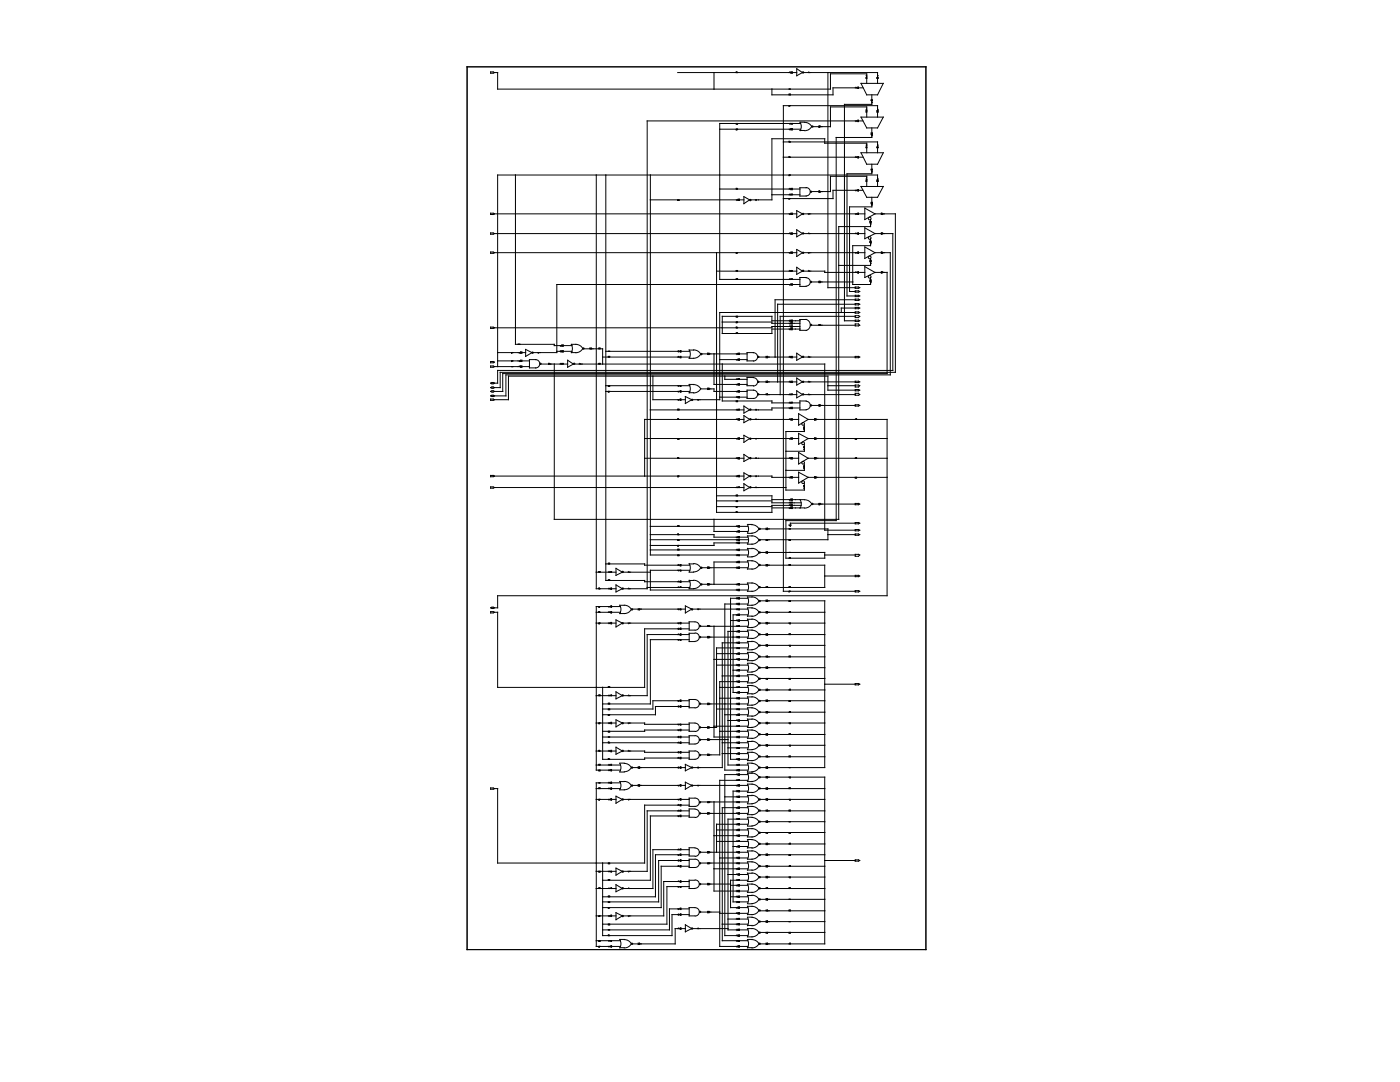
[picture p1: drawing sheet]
<svg xmlns="http://www.w3.org/2000/svg" width="279mm" height="216mm" viewBox="0 0 279 216" stroke-linecap="round" stroke-linejoin="round" font-family="sans-serif">
<g fill="none" stroke="#000" stroke-width=".2">
<path d="M93.2 13.3h91.6v176.2h-91.6zM97.9 14.4l.8 .1-.8 .1zM98.7 14.5h.6v3.3h66.4v-3.1h7.3v1.9M135.3 14.5h23.7M142.5 14.5v3.3M146.9 14.5v-.1l.2 .1M157.5 18.9v-.1h.2v.1M157.6 14.4l.1 .1M157.9 14.4h.2v.2h-.2zM159 13.7l1.1 .8-1.1 .6zM160.4 14.5h14.7v2.1M161.4 14.4l.1 .1"/>
<path d="M165.2 14.5v42.9h5.5M170.8 17.4l.1 .1M171.2 17.4h.1v.3h-.1zM171.8 16.6h4.5l-1.2 2.3h-2.1zM172.2 17.5h-6v1.4h-12.1v-1.1M172.8 15.1l.2 .1M173 15.5h-.2l.2 .1M173.9 19.9h.2v.2h-.2zM174 18.9v1.9h-5.5v43.2h2.2M175 15.5h.3v.1h-.3zM175.3 15.1l-.2 .1M102.9 34.9v33.8h7.7v.3h3.6"/>
<path d="M119 34.9v82.6h3.9M120.9 34.9v80.9h7.8v.3h9M129.8 34.9v75.8h19.4M129.8 39.9h18.7M135.3 39.9v.1h.2v-.1M143.6 25.8h16.2M143.6 37.7h16M146.9 24.6v.2h.3v-.2M146.9 25.8v.1l.2-.1M146.9 37.7v-.1l.2 .1M147.2 39.9l-.1 .1M147.3 39.8h.3v.2h-.3z"/>
<path d="M148.5 39.2l1.1 .7-1.1 .7zM151 39.9l-.1 .1M154.1 38.9h5.5M156.3 28.3h18.8v2.2M156.3 31.4h15.9M157.5 21.1v.1l.1-.1M157.5 28.3v-.1l.1 .1M157.5 31.4v-.2l.1 .2M157.5 34.9v.2l.1-.2M157.5 39.6v.2l.1-.2M157.6 37.6l.1 .1M157.6 38.7l.1 .2"/>
<path d="M157.7 24.6l-.1 .2M157.7 25.8l-.1 .1M157.9 24.6v.2h.2v-.2M157.9 25.7h.2v.2h-.2zM157.9 37.6h.2v.2h-.2zM157.9 38.9v-.2h.2v.2M159.6 26h.9M159.6 24.4h.9M159.7 24.4l.2 .8-.2 .9M159.8 24.6h-16.2v31.2h16M160.6 24.4l.7 .2 .7 .6-.7 .7-.7 .2M160.9 37.4a.83 .83 0 0 1 .8 .9 .83 .83 0 0 1-.8 .8h-1.3v-1.6h1.3"/>
<path d="M163.4 25.1h.2v.3h-.2zM163.4 38.1h.2v.3h-.2zM163.7 25.1l.1 .2M163.8 38.2l-.1 .2M170.8 31.2l.1 .2M170.9 24.1l-.1 .2M170.9 38l-.1 .1M171.2 24h.1v.3h-.1zM171.2 31.2h.1v.3h-.1zM171.2 37.8h.1v.3h-.1zM171.8 23.4h4.5l-1.2 2.1h-2.1zM171.8 30.5h4.5l-1.2 2.3h-2.1z"/>
<path d="M171.8 37.2h4.5l-1.2 2.2h-2.1zM172.2 24.1h-43v93.4h-4.7M172.2 38h-6v1.6h-9.9M172.8 21.8l.2 .2M172.8 29l.2 .1M172.8 35.7l.2 .1M173 23.4v-2.1h-7.3v4h-3.4M173 30.5v-1.9h-8.4v-.9h-10.5v12.2h-4.2M173 37.2v-2h-7.3v3h-3.6M173 22.1h-.2v.3h.2M173 29.3h-.2l.2 .2M173 35.9h-.2v.3h.2"/>
<path d="M173.9 26.5h.2v.3h-.2zM173.9 33.8h.2v.1h-.2zM174 25.5v1.9h-7.1v76.5h-10.1v7.5h7.8v-1.2h-12.8M174 32.8v1.9h-5v24.4h1.7M174 39.4v1.9h-4.5v16.9h1.2M174 20.3l.1 .1M174 26.9l.1 .2M174 34.2l.1 .1M175 22.1h.3v.3h-.3zM175 29.3h.3v.2h-.3zM175 35.9h.3v.3h-.3zM175.1 23.4v-2.3h-18.8v96.9h14.4"/>
<path d="M175.1 37.2v-2.3h-75.8v38.3M175.3 29l-.2 .1M175.3 21.8l-.2 .2M175.3 35.7l-.2 .1M97.9 50.3l.8 .1-.8 .1zM97.9 42.5l.8 .2-.8 .1zM97.9 46.5l.8 .1-.8 .1zM98.7 50.4h60.3M98.7 42.7h60.3M98.7 46.6h60.3M143 54.1h16M143 50.4v51.8h11.1v-.9h6.4"/>
<path d="M146.9 55.8v-.2h.3v.2M146.9 50.4v.1l.2-.1M146.9 54.1v-.1h.3v.1M157.6 55.6l.1 .2M157.6 54l.1 .1M157.6 46.5l.1 .1M157.7 56.8l-.1 .1M157.7 50.4l-.1 .1M157.7 42.7l-.1 .1M157.9 42.5h.2v.3h-.2zM157.9 46.5h.2v.2h-.2zM157.9 50.3h.2v.2h-.2z"/>
<path d="M157.9 54.1v-.1h.2v.1M157.9 55.8v-.2h.2v.2M157.9 56.6h.2v.3h-.2zM159 42l1.1 .7-1.1 .7zM159 45.8l1.1 .8-1.1 .6zM159 49.8l1.1 .6-1.1 .8zM159 53.3l1.1 .8-1.1 .6zM159.6 56.8h-48.5v13.6h-4.7M160.4 50.4h12.2M160.4 42.7h12.2M160.4 54.1h4.2v.3h8M160.4 46.6h12.2"/>
<path d="M160.9 55.4a.83 .83 0 0 1 .8 .9 .83 .83 0 0 1-.8 .8M160.9 55.4h-1.3v1.8h1.3M161.4 54l.1 .1M161.4 46.5l.1 .1M161.5 50.4l-.1 .1M161.5 42.7l-.1 .1M162.1 56.3h8.1M163.4 56.1h.2v.3h-.2zM163.7 56.1l.1 .2-.1 .1M170.7 57.3l.9 .1-.9 .1zM170.7 58l.9 .2-.9 .1zM170.7 58.9l.9 .2-.9 .1z"/>
<path d="M170.7 59.7l.9 .1-.9 .1zM170.7 59.8h-16v11.4M170.8 46.5l.1 .1M170.8 54.2l.1 .2M170.9 42.7l-.1 .1M170.9 50.4l-.1 .1M171.2 50.3h.1v.2h-.1zM171.2 42.5h.1v.3h-.1zM171.2 46.5h.1v.2h-.1zM171.2 54.2h.1v.3h-.1zM172.6 41.5l2 1.2-2 1.1zM172.6 45.5l2 1.1-2 1z"/>
<path d="M172.6 49.3l2 1.1-2 1.2zM172.6 53.2l2 1.2-2 1zM173.6 55.9h.3v.2h-.3zM173.6 44.2h.3v.2h-.3zM173.6 48.1h.3v.3h-.3zM173.6 51.9h.3v.3h-.3zM173.7 47.6v1.4h-3.5v7.8h3.5v-1.4M173.7 43.8v1.4h-6.3v58.4h-56.8v-31M173.7 51.6v1.4h-6.3M173.7 44.6l.2 .1M173.7 48.5l.2 .1M173.7 52.3l.2 .3"/>
<path d="M173.7 56.3l.2 .1M173.9 40.4h.2v.2h-.2zM174 40.8l.1 .1M174.6 54.4h2.4v20.1h-76.7v3.6h-1.6M174.6 50.4h3.1v24.4h-76.7v4.2h-2.3M174.6 42.7h4.1v31.6h-78.9v3h-1.1M174.6 46.6h3.6v27.3h-78.9v2.6h-.6M175.9 50.3h.1v.2h-.1zM175.9 42.5h.1v.3h-.1zM175.9 46.5h.1v.2h-.1zM175.9 54.2h.1v.3h-.1zM176.1 46.5l.2 .1"/>
<path d="M176.1 54.2l.2 .2M176.3 42.7l-.2 .1M176.3 50.4l-.2 .1M97.9 77.3l.3-.1 .5 .1-.3 .2zM97.9 78.1l.3-.1 .5 .1-.3 .1zM97.9 79l.3-.1 .5 .1-.3 .1zM97.9 73l.8 .2-.8 .1zM97.9 72.1l.8 .2-.8 .1zM97.9 76.5l.3-.2 .5 .2-.3 .1zM97.9 79.6l.8 .2-.8 .1zM97.9 65.3l.8 .1-.8 .1zM98.7 73.2h7"/>
<path d="M99.3 72h6.4M99.3 70.4h5.6M102.1 70.4v.1l.1-.1M102.1 72v.1l.1-.1M103.6 73l.2 .2M103.8 72l-.2 .1M103.8 70.4l-.2 .1M103.9 70.2h.2v.3h-.2zM103.9 71.9h.2v.2h-.2zM103.9 73h.2v.3h-.2zM104.9 69.7l1.3 .7-1.3 .7zM106.9 71.8a.83 .83 0 0 1 .8 .8 .83 .83 0 0 1-.8 .8"/>
<path d="M106.9 71.8h-1.2v1.6h1.2M107.6 70.4l-.2 .1M108 72.6h5.3M109.6 72.5l-.1 .1M109.6 72.5v.1M109.6 72.5l.3 .1M111.1 70.1h3.1M111.9 72.5l.1 .1M111.9 70l.1 .1-.1 .1M112 69l-.1 .1M112.1 72.6v-.1h.3v.1M112.1 68.8h.3v.3h-.3z"/>
<path d="M112.1 70h.3v.2h-.3zM113.3 71.9l1.1 .7-1.1 .7zM114 68.7l.2 .8-.2 .9M114 70.4h.9M114 68.7h.9M114.8 72.6h49.8v33.2h6.1M114.9 68.7l.7 .2 .7 .6-.7 .7-.7 .2M115.7 72.5l.3 .1M116.6 69.6h3.7v3M118 69.5h-.3v.1M118 69.5v.1M118 69.5l.1 .1"/>
<path d="M119.5 72.6v-.1h.3v.1M119.5 69.6v-.1h.3v.1M120.3 71.2h17.4M120.9 78.1h16.8M120.9 77h16.8M120.9 70.1h16.8M121.4 77v.1h.3v-.1M121.4 78.1v.1l.1-.1M121.4 71.2v-.1h.3v.1M130.3 75.1v4.7h6.5M135.4 70l.1 .1-.1 .1M135.4 71.1l.1 .1"/>
<path d="M135.5 77l-.1 .1M135.5 78.1l-.1 .1M135.5 79.8l-.1 .1M135.8 70h.1v.2h-.1zM135.8 71.1h.1v.3h-.1zM135.8 77v.1l.1-.1M135.8 78h.1v.2h-.1zM135.8 79.6h.1v.3h-.1zM136.8 79.1l1.2 .7-1.2 .7zM137.5 76.7h.9M137.5 69.9h.9M137.5 76.7l.3 .9-.3 .8h1.3l.6-.3 .4-.5"/>
<path d="M137.5 69.8l.3 .9-.3 .8h.9l.7-.2 .7-.6-.7-.7-.7-.2M138.4 76.7l.7 .2 .7 .7M139.4 79.8l-.1 .1M139.8 77.6h2.7v.5h6.6M140.1 70.6h9M141.2 70.5h.3v.2h-.3zM141.2 77.5h.3v.2h-.3zM141.5 77.5l.1 .1M141.6 70.6l-.1 .1M142.5 70.6v6.1h6.6M143.6 79.2h5.5M143.6 71.8h5.5"/>
<path d="M144.1 72.6v7.4h10v.4h5.5M144.1 64.3h10v.2h5.5M144.7 75.1v.6h4.4M146.9 65.4v-.1l.2 .1M146.9 64.3v.1l.2-.1M146.9 63.1v.1h.3v-.1M146.9 66.5v-.1h.3v.1M147.1 79.1l.1 .1M147.1 75.6l.1 .1M147.2 78.1l-.1 .1M147.2 70.6l-.1 .1M147.2 71.8l-.1 .1"/>
<path d="M147.2 76.7l-.1 .1M147.3 70.5h.3v.2h-.3zM147.3 71.6h.3v.3h-.3zM147.3 75.7v-.1h.3v.1M147.3 76.6h.3v.2h-.3zM147.3 78h.3v.2h-.3zM147.3 79.1h.3v.3h-.3zM150.4 70.4a.83 .83 0 0 1 .8 .8 .83 .83 0 0 1-.8 .8M150.4 75.4a.83 .83 0 0 1 .8 .8 .83 .83 0 0 1-.8 .8M150.4 79.5h-1.3v-1.6h1.3a.83 .83 0 0 1 .8 .8 .83 .83 0 0 1-.8 .8M150.4 75.3h-1.3v1.7h1.3M150.4 70.4h-1.3v1.6h1.3"/>
<path d="M151.5 78.7h7.5M151.5 71.2h7.5M151.5 76.2h7.5M152.9 71.1h.3v.3h-.3zM152.9 76.1h.3v.2h-.3zM153.2 78.6h-.3v.1M153.2 78.6v.1M153.2 78.6l.1 .1M153.2 71.1l.1 .1M153.2 76.1l.1 .1M157.6 78.6l.1 .1M157.6 71.1l.1 .1"/>
<path d="M157.6 76.1l.1 .1M157.6 63.9l.1 .1-.1 .1M157.6 65l.1 .2M157.7 64.5l-.1 .1M157.7 65.7l-.1 .1M157.9 63.9h.2v.2h-.2zM157.9 64.4h.2v.2h-.2zM157.9 65h.2v.3h-.2zM157.9 65.5h.2v.3h-.2zM157.9 71.1h.2v.3h-.2zM157.9 76.1h.2v.2h-.2zM157.9 78.7v-.1h.2v.1"/>
<path d="M159 78l1.1 .7-1.1 .7zM159 70.5l1.1 .7-1.1 .7zM159 75.4l1.1 .8-1.1 .6zM159.6 65.2h-5.5v.2h-55.4M159.6 64h-5.5v-.9h-10v3.4h10v-.8h5.5M160.4 78.7h10.3M160.4 71.2h10.3M160.4 76.2h10.3M160.9 63.7a1.15 1.15 0 0 1 .8 1.1 1.15 1.15 0 0 1-.8 1.1M160.9 63.8h-1.3v2.1h1.3M161.4 78.6l.1 .1M161.4 71.1l.1 .1"/>
<path d="M161.4 76.1l.1 .1M162.1 64.9h8.6M163.4 64.9v-.1l.2 .1M163.7 64.8l.1 .1M165.2 77h5.5M170.7 77.7l.9 .2-.9 .1zM170.7 77.9h-5.5v-2.8h-63.7v4.7h-2.8M170.7 71.1l.9 .1-.9 .2zM170.7 76.1l.9 .1-.9 .1zM170.7 76.8l.9 .2-.3 .2h-.6zM170.7 62.4h-27.1v17.4h-5.3M170.7 64.6h.6l.3 .3-.9 .1z"/>
<path d="M170.7 63.9l.9 .1-.9 .1zM170.7 63.1h-15v15.6M170.7 60.6l.9 .1-.9 .1zM170.7 61.3l.9 .2-.9 .1zM170.7 62.2l.9 .2-.9 .1zM170.7 63l.9 .1-.3 .3h-.6zM170.7 78.5h.6l.3 .2-.9 .2zM170.7 60.7h-15.5v15.5M170.7 61.5h-2.8v.9M97.9 94.9l.8 .1-.8 .1zM97.9 97.2l.8 .1-.8 .1zM98.7 95h49.8"/>
<path d="M98.7 97.3h49.8M128.7 91.4h19.8M128.7 87.5h19.8M129.8 81.8h18.7M135.3 81.8v-.1h.2v.1M135.3 91.4v-.1l.1 .1M135.3 87.5v.1h.2v-.1M135.3 83.7v-.1l.1 .1M135.3 95v.1l.1-.1M143 98.9h11.1v.8h6.4M143 99.9h11.1v.4h5.8M146.9 80v.1h.3v-.1"/>
<path d="M146.9 98.9v-.1h.3v.1M146.9 99.9v.2h.3v-.2M147.1 81.7l.1 .1M147.1 91.3l.1 .1M147.1 83.6l.1 .1M147.1 97.2l.1 .1M147.2 87.5l-.1 .1M147.2 95l-.1 .1M147.3 81.8v-.1h.3v.1M147.3 83.6h.3v.2h-.3zM147.3 87.4h.3v.2h-.3zM147.3 91.3h.3v.3h-.3z"/>
<path d="M147.3 94.9h.3v.2h-.3zM147.3 97.3v-.1h.3v.1M148.5 81l1.1 .8-1.1 .6zM148.5 82.9l1.1 .8-1.1 .6zM148.5 86.9l1.1 .6-1.1 .8zM148.5 90.7l1.1 .7-1.1 .7zM148.5 94.4l1.1 .6-1.1 .8zM148.5 96.5l1.1 .8-1.1 .6zM148.5 83.7h-19.8v11.3M149.9 91.4h9.5M149.9 87.5h9.5M149.9 83.7h9.5"/>
<path d="M149.9 95h4.2v.3h5.3M149.9 97.3h6.9M150.9 81.7l.1 .1M150.9 91.3l.1 .1M150.9 83.6l.1 .1M150.9 97.2l.1 .1M151 87.5l-.1 .1M151 95l-.1 .1M157.6 80.3l.1 .1M157.6 83.6l.1 .1M157.6 91.3l.1 .1M157.7 81.4l-.1 .1"/>
<path d="M157.7 99.7l-.1 .1M157.7 87.5l-.1 .1M157.7 95.3l-.1 .1M157.9 80.4v-.1h.2v.1M157.9 81.3h.2v.2h-.2zM157.9 83.6h.2v.2h-.2zM157.9 87.4h.2v.2h-.2zM157.9 91.3h.2v.3h-.2zM157.9 95.1h.2v.3h-.2zM157.9 99.6h.2v.2h-.2zM159.4 82.6l1.9 1.1-1.9 1.1zM159.4 86.5l1.9 1-1.9 1.1z"/>
<path d="M159.4 90.3l1.9 1.1-1.9 1.2zM159.4 94.2l1.9 1.1-1.9 1.1zM159.6 81.4h-5.5v.4h-4.2M159.7 99.7l.2 .9-.2 .8M160.5 84.8v1.3h-3.7v11.7h3.7v-1.4M160.5 88.6v1.4h-3.7M160.5 92.6v1.3h-3.7M160.5 85.2h-.1v.3h.1M160.5 89.2h-.1l.1 .1M160.5 93h-.1v.2h.1M160.5 96.9h-.1l.1 .1M160.5 85.6l-.1 .1"/>
<path d="M160.5 89.5l-.1 .2M160.5 93.3l-.1 .2M160.5 97.3l-.1 .1M160.6 99.7l.7 .2 .7 .7-.7 .6-.7 .2M160.9 80.1a.83 .83 0 0 1 .8 .8 .83 .83 0 0 1-.8 .8M160.9 80h-1.3v1.8h1.3M161.3 83.7h15.7v35.2h-77.7v2.4h-.6M161.3 91.4h15.7M161.3 87.5h15.7M161.3 95.3h15.7M162.1 80.9h8.6M162.6 91.3h.2v.3h-.2z"/>
<path d="M162.6 87.4h.2v.2h-.2zM162.6 83.6h.2v.2h-.2zM162.6 95.1h.2v.3h-.2zM162.8 83.6l.1 .1M162.8 91.3l.1 .1M162.9 87.5l-.1 .1M162.9 95.3l-.1 .1M163.4 80.8h.2v.2h-.2zM163.7 80.8l.1 .1-.1 .1M170.7 80.8l.9 .1-.9 .1zM170.7 87.5v.1h.2v-.1M170.7 95.3v.1h.2v-.1"/>
<path d="M170.8 91.4v-.1l.1 .1M170.8 83.7v-.1l.1 .1M119 114.2h3.9M119.5 117.5v-.2l.1 .2M119.5 114.2v-.2h.3v.2M120.9 112.5h7.8v.3h9M121.4 112.5v-.1h.3v.1M121.4 115.8v-.1h.3v.1M121.5 114l.2 .2M121.5 117.3l.2 .2M121.9 117.3h.1v.3h-.1zM121.9 114.2v-.2l.1 .2"/>
<path d="M122.9 113.4l1.3 .8-1.3 .6zM122.9 116.7l1.3 .8-1.3 .6zM124.5 114.2h5.3M125.5 114l.1 .2M125.5 117.3l.1 .2M129.2 117.2h8.5M129.8 109.7h19.4M129.8 107.7h19.6M129.8 106.7h12.7v.5h6.7M129.8 105h19.4M135.3 109.7v-.1h.2v.1M135.3 110.7v.2h.2v-.2"/>
<path d="M135.3 107.7v.1h.2v-.1M135.3 105v-.1h.2v.1M135.3 106.7v-.1l.1 .1M135.3 108.8v.2l.1-.2M135.4 112.6l.1 .2M135.4 116l.1 .1M135.4 117.1l.1 .1M135.5 113.8l-.1 .1M135.8 117.2v-.1l.1 .1M135.8 112.6h.1v.3h-.1zM135.8 113.8v.1l.1-.1M135.8 116h.1v.2h-.1z"/>
<path d="M137.5 114.2h.9M137.5 112.5h.9M137.5 117.5h.9M137.5 112.5l.3 .8-.3 .8M137.7 113.8h-7.9v3.9h19.4M138.4 112.5l.7 .1 .7 .7-.7 .7-.7 .1M138.4 117.4l.7-.1 .7-.7-.4-.5-.6-.3h-1.3l.3 .8-.3 .8M140.1 116.6h9.1M140.1 113.3h9.1M141.2 116.5h.3v.2h-.3zM141.5 113.2h-.3v.2h.3M141.5 113.2v.2"/>
<path d="M141.5 113.2l.1 .1-.1 .1M141.6 116.6l-.1 .1M142.5 103.6v2.4h6.7M146.9 101.1v.1l.2-.1M146.9 102.2v-.1l.2 .1M147.1 117.6l.1 .1M147.1 113.2l.1 .1-.1 .1M147.1 119.3l.1 .1-.1 .1M147.1 109.6l.1 .1M147.1 108.2l.1 .1M147.1 104.9l.1 .1M147.2 116.6l-.1 .1"/>
<path d="M147.2 112.1l-.1 .2M147.2 110.7l-.1 .2M147.2 107.2l-.1 .1M147.2 107.7l-.1 .1M147.2 106l-.1 .2M147.3 104.9h.3v.3h-.3zM147.3 105.9h.3v.3h-.3zM147.3 107.1h.3v.2h-.3zM147.3 107.7v.1h.3v-.1M147.3 108.2h.3v.3h-.3zM147.3 109.6h.3v.3h-.3zM147.3 110.7v.2h.3v-.2"/>
<path d="M147.3 112h.3v.3h-.3zM147.3 113.2h.3v.2h-.3zM147.3 116.5h.3v.2h-.3zM147.3 117.6h.3v.3h-.3zM147.3 119.3h.3v.2h-.3zM149.2 116.3l.2 .9-.2 .8M149.2 111.9l.2 .8-.2 .9M149.2 119.1l.2 .8-.2 .9M149.2 109.4l.2 .8-.2 .9M149.2 106.9l.2 .9-.2 .8M149.2 104.7l.2 .8-.2 .9M149.2 118h.9"/>
<path d="M149.2 116.3h.9M149.2 113.5h.9M149.2 111.9h.9M149.2 112.1h-6.7v4.5M149.2 119.4h-3.4v32.1h3.4M149.2 119.1h.9M149.2 111.1h.9M149.2 109.5h.9M149.2 108.3h-6.7v.5h-12.7M149.2 106.9h.9M149.2 108.6h.9M149.2 106.4h.9"/>
<path d="M149.2 104.6h.9M150.1 116.3l.7 .2 .7 .7-.7 .6-.7 .2M150.1 111.9l.7 .2 .7 .6-.7 .7-.7 .2M150.1 119.1l.7 .2 .7 .6-.7 .7-.7 .2M150.1 109.4l.7 .2 .7 .6-.7 .7-.7 .2M150.1 106.9l.7 .2 .7 .7-.7 .6-.7 .2M150.1 104.7l.7 .2 .7 .6-.7 .7-.7 .2M151.8 112.8h12.8v4.4h-12.8M151.8 119.9h12.8v33.3h-12.8M151.8 105.5h13.4v2.2h-13.4M152.9 107.7v.1h.3M152.9 110.1h.3v.3h-.3z"/>
<path d="M152.9 112.6h.3v.3h-.3zM152.9 119.8h.3v.2h-.3zM153.2 105.4h-.3v.3h.3M153.2 117.1h-.3v.1M153.2 105.4v.3M153.2 107.7v.1M153.2 117.1v.1M153.2 117.1l.1 .1M153.2 112.6l.1 .2M153.2 105.4l.1 .1-.1 .2M153.3 107.7l-.1 .1M153.3 119.9l-.1 .1"/>
<path d="M153.3 110.2l-.1 .2M157.5 117.2v-.1h.2v.1M157.5 112.8v-.2h.2v.2M157.5 119.9v.1h.2v-.1M157.5 107.7v.1h.2v-.1M157.5 111.4l.1-.1 .1 .1M157.5 104.8h.4l-.2 .2zM157.5 118v.1l.1-.1M157.6 100.7l.1 .1M157.6 100.2l.1 .1M157.7 101.3l-.1 .2M157.9 100.3v-.1h.2v.1"/>
<path d="M157.9 100.7h.2v.3h-.2zM157.9 101.2h.2v.3h-.2zM159.9 100.8h-5.8v.3h-11.1M162.3 100.6h8.4M163.4 100.5h.2v.2h-.2zM163.7 100.5l.1 .1M164.6 110.7h6.1M164.6 114.9h6.1M165.2 106.7h5.5M170.7 117.9l.9 .1-.9 .1zM170.7 100.5l.9 .1-.9 .1zM170.7 104.4h-13v.4"/>
<path d="M170.7 105.7l.9 .1-.9 .1zM170.7 104.3l.9 .1-.9 .1zM170.7 106.6l.9 .1-.9 .1zM170.7 110.6l.9 .1-.3 .3h-.6zM170.7 114.8l.9 .1-.9 .2zM97.9 122l.8 .2-.8 .1zM97.9 121.3l.3-.1 .5 .1-.3 .1zM98.7 122.2h.6v15h29.4v-11.7h8.8M119 124.3h3.9M119 122.2h4.8M119 138.8h3.9M119.5 124.3v.2l.1-.2"/>
<path d="M119.5 122.2v-.2l.1 .2M119.5 121v.2l.1-.2M119.5 138.8v-.1h.3v.1M120.3 137.2v14.3h8.4v-.2h8.8M121.4 137.2v-.2h.3v.2M121.5 122l.2 .2M121.5 138.7l.2 .1M121.7 121l-.2 .2M121.7 124.3l-.2 .2M121.9 124.2h.1v.3h-.1zM121.9 122h.1v.3h-.1zM121.9 120.9h.1v.3h-.1z"/>
<path d="M121.9 138.8v-.1l.1 .1M122.9 123.7l1.3 .6-1.3 .8zM122.9 138l1.3 .8-1.3 .6zM123.7 120.8h.9M123.7 120.8l.2 .8-.2 .8h1.3l.6-.3 .4-.5-.7-.7-.7-.1M123.8 121h-4.8v32.7h4.8M124.5 124.3h13M125.5 138.7l.1 .1M125.6 124.3l-.1 .2M126.2 121.5h10.6M127.4 121.5v.2h.2M127.6 121.5v.2"/>
<path d="M127.8 121.5l-.2 .2M135.4 126.5l.1 .1M135.4 125.3l.1 .2-.1 .1M135.5 127.6l-.1 .2M135.5 124.3l-.1 .2M135.5 139.8l-.1 .2M135.5 121.5l-.1 .2M135.8 121.5v.2l.1-.2M135.8 124.2h.1v.3h-.1zM135.8 125.3h.1v.3h-.1zM135.8 126.5h.1v.2h-.1zM135.8 127.6v.2l.1-.2"/>
<path d="M135.8 139.7h.1v.3h-.1zM136.8 120.9l1.2 .6-1.2 .8zM137.5 126.6h-8.3v12.2h-4.7M137.5 127.6h-7.7v12.9h-9.5M137.5 139.8h-7.2v1.7h-10M138.3 121.5h10.9M138.7 126.4h-1.2v1.6h1.2M138.7 124.1h-1.2v1.6h1.2M138.7 139.6h-1.2v1.6h1.2M138.7 126.3a.83 .83 0 0 1 .9 .8 .83 .83 0 0 1-.9 .9M138.7 124.1a.83 .83 0 0 1 .9 .8 .83 .83 0 0 1-.9 .8M138.7 139.6a.83 .83 0 0 1 .9 .8 .83 .83 0 0 1-.9 .9"/>
<path d="M139.4 121.5l-.1 .2M139.8 127.1h9.4M139.8 125h9.4M141.5 124.8h-.3v.2M141.5 127h-.3v.3h.3M141.5 124.8v.2M141.5 127v.3M141.5 127l.1 .1-.1 .2M141.5 124.8l.1 .2M142.5 125v22.1h6.7M142.5 131.6h6.7M143 132.7h6.2"/>
<path d="M143 130.4h6.2M143.6 139.3h5.6M143.6 137.2h5.6M144.1 134.9h5.1M145.8 123.8h3.4M146.3 133.7h2.9M147.1 132.6l.1 .1M147.1 137l.1 .2M147.1 123.7l.1 .1M147.1 124.8l.1 .2M147.1 120.4l.1 .1M147.1 139.2l.1 .1-.1 .1"/>
<path d="M147.1 131.4l.1 .2M147.1 135.9l.1 .1M147.1 127l.1 .1-.1 .2M147.1 128.1l.1 .2M147.2 121.5l-.1 .2M147.2 129.3l-.1 .1M147.2 122.7l-.1 .1M147.2 130.4l-.1 .2M147.2 126l-.1 .1M147.2 133.7l-.1 .2M147.2 138.2l-.1 .1M147.2 134.9l-.1 .1"/>
<path d="M147.3 120.4h.3v.3h-.3zM147.3 121.5v.2h.3v-.2M147.3 122.6h.3v.2h-.3zM147.3 123.7h.3v.3h-.3zM147.3 125v-.2h.3v.2M147.3 125.9h.3v.2h-.3zM147.3 127h.3v.3h-.3zM147.3 128.1h.3v.3h-.3zM147.3 129.3v.1h.3v-.1M147.3 130.3h.3v.3h-.3zM147.3 131.4h.3v.3h-.3zM147.3 132.6h.3v.2h-.3z"/>
<path d="M147.3 133.6h.3v.3h-.3zM147.3 134.7h.3v.3h-.3zM147.3 135.9h.3v.2h-.3zM147.3 137.2v-.2h.3v.2M147.3 138h.3v.3h-.3zM147.3 139.2h.3v.2h-.3zM149.2 121.3l.2 .8-.2 .9M149.2 123.5l.2 .9-.2 .8M149.2 139l.2 .9-.2 .8M149.2 136.8l.2 .9-.2 .8M149.2 134.6l.2 .8-.2 .9M149.2 132.4l.2 .8-.2 .9"/>
<path d="M149.2 130.2l.2 .8-.2 .8M149.2 128l.2 .8-.2 .8M149.2 125.7l.2 .9-.2 .8M149.2 128h.9M149.2 125.7h.9M149.2 122.9h.9M149.2 121.3h.9M149.2 122.7h-2.9v15.5h2.9M149.2 125.2h.9M149.2 123.6h.9M149.2 120.8h.9M149.2 120.5h-4.5v33.2h4.5"/>
<path d="M149.2 126h-3.9v26.7h3.9M149.2 128.3h-5.1v24.9h-5.8M149.2 136h-5.6v14.6h-3.8M149.2 129.3h-6.2v15.9h-3.2M149.2 139.1h.9M149.2 138.4h.9M149.2 136.8h.9M149.2 136.3h.9M149.2 134.6h.9M149.2 134.1h.9M149.2 132.3h.9M149.2 131.8h.9"/>
<path d="M149.2 130.2h.9M149.2 129.7h.9M149.2 127.4h.9M150.1 121.3l.7 .2 .7 .6-.7 .7-.7 .2M150.1 123.5l.7 .2 .7 .7-.7 .6-.7 .2M150.1 139l.7 .2 .7 .7-.7 .6-.7 .2M150.1 136.8l.7 .2 .7 .7-.7 .6-.7 .2M150.1 134.6l.7 .2 .7 .6-.7 .7-.7 .2M150.1 132.4l.7 .1 .7 .7-.7 .7-.7 .2M150.1 130.2l.7 .1 .7 .7-.7 .7-.7 .1M150.1 128l.7 .1 .7 .7-.7 .7-.7 .1M150.1 125.7l.7 .2 .7 .7-.7 .7-.7 .1"/>
<path d="M151.8 126.6h12.8M151.8 124.3h12.8M151.8 139.8h12.8M151.8 122.2h12.8M151.8 137.7h12.8M151.8 135.4h12.8M151.8 133.2h12.8M151.8 131.1h12.8M151.8 128.8h12.8M152.9 122h.3v.3h-.3zM152.9 124.2h.3v.3h-.3zM152.9 126.5h.3v.2h-.3z"/>
<path d="M152.9 128.7h.3v.2h-.3zM152.9 135.4v.1h.3M152.9 137.5h.3v.3h-.3zM152.9 139.7h.3v.3h-.3zM153.2 130.9h-.3v.2M153.2 133.1h-.3v.3h.3M153.2 130.9v.2M153.2 133.1v.3M153.2 135.4v.1M153.2 122l.1 .2M153.2 133.1l.1 .1-.1 .2M153.2 137.5l.1 .2"/>
<path d="M153.2 130.9l.1 .2M153.2 126.5l.1 .1M153.3 124.3l-.1 .2M153.3 135.4l-.1 .1M153.3 139.8l-.1 .2M153.3 128.8l-.1 .1M157.5 126.6v-.1h.2v.1M157.5 124.3l.1 .2 .1-.2M157.5 139.8v.2h.2v-.2M157.5 122.2l.1-.2 .1 .2M157.5 137.7l.1-.2 .1 .2M157.5 135.4v.1h.2v-.1"/>
<path d="M157.5 131.1v-.2h.2v.2M157.5 128.8l.1 .1 .1-.1M164.6 136.5h6.1M170.7 136.4l.9 .1-.9 .2zM97.9 157.2l.8 .2-.8 .1zM98.7 157.4h.6v14.8h29.4v-11.5h8.8M119 157.4h4.8M119 159.5h3.9M119 149.9h3.9M119 152.7h4.8M119 144.3h3.9M119.5 157.4v-.2h.3v.2"/>
<path d="M119.5 159.5v.1l.1-.1M119.5 149.9v-.2l.1 .2M119.5 152.7v-.2h.3v.2M119.5 153.7v.1h.3v-.1M119.5 144.3v.1l.1-.1M120.3 148.2h17.2M120.3 147.1h17.2M121.4 140.5v-.2h.3v.2M121.4 151.5v-.1l.1 .1M121.4 148.2v-.1l.1 .1M121.4 145.9v.2h.3v-.2M121.4 141.5v.1h.3v-.1"/>
<path d="M121.4 142.6v.1l.1-.1M121.5 149.7l.2 .2M121.5 156.1l.2 .1M121.5 157.2l.2 .2M121.5 152.5l.2 .2M121.7 153.7l-.2 .1M121.7 159.5l-.2 .1M121.7 144.3l-.2 .1M121.9 157.2h.1v.3h-.1zM121.9 159.4h.1v.2h-.1zM121.9 144.1h.1v.3h-.1zM121.9 149.7h.1v.3h-.1z"/>
<path d="M121.9 152.7v-.2l.1 .2M121.9 153.5h.1v.3h-.1zM121.9 156.1h.1v.2h-.1zM122.9 143.6l1.3 .7-1.3 .7zM122.9 149.1l1.3 .8-1.3 .6zM122.9 158.9l1.3 .6-1.3 .8zM123.7 156h.9M123.7 154.1h.9M123.7 152.3h.9M123.7 155.9l.2 .9-.2 .8h.9l.7-.2 .7-.6-.7-.7-.7-.2M123.7 152.3l.2 .9-.2 .8M123.8 156.2h-4.8v32.6h4.8"/>
<path d="M124.5 159.5h13M124.5 149.9h4.2v.2h8.8M124.5 144.3h4.2v.2h8.8M124.6 152.3l.7 .2 .7 .7-.7 .6-.7 .2M125.5 149.7l.1 .2M125.6 144.3l-.1 .1M125.6 159.5l-.1 .1M126.2 156.7h10.6M126.2 153.2h10.6M127.4 156.6h.2v.2h-.2zM127.6 153h-.2v.3h.2M127.6 153v.3"/>
<path d="M127.6 153l.2 .2-.2 .1M127.8 156.7l-.2 .1M135.4 140.8l.1 .2-.1 .1M135.4 153l.1 .2-.1 .1M135.4 150l.1 .1-.1 .1M135.4 151.1l.1 .2M135.4 146.9l.1 .2-.1 .1M135.4 148.1l.1 .1M135.5 156.7l-.1 .1M135.5 144.5l-.1 .2M135.5 145.7l-.1 .1M135.5 159.5l-.1 .1"/>
<path d="M135.8 140.8h.1v.3h-.1zM135.8 144.5v.2l.1-.2M135.8 145.5h.1v.3h-.1zM135.8 146.9h.1v.3h-.1zM135.8 148.1h.1v.2h-.1zM135.8 150h.1v.2h-.1zM135.8 151.1h.1v.3h-.1zM135.8 153h.1v.3h-.1zM135.8 156.6h.1v.2h-.1zM135.8 159.4h.1v.2h-.1zM136.8 156.1l1.2 .6-1.2 .8zM136.8 152.5l1.2 .7-1.2 .6z"/>
<path d="M137.5 141h-6.7v1.6h-10.5M137.5 145.7h-8.8v.2h-8.4M138.3 156.7h10.9M138.7 144.3h-1.2v1.6h1.2M138.7 146.8h-1.2v1.7h1.2M138.7 149.9h-1.2v1.6h1.2M138.7 159.3h-1.2v1.6h1.2M138.7 149.8a.83 .83 0 0 1 .9 .9 .83 .83 0 0 1-.9 .8M138.7 146.8a.83 .83 0 0 1 .9 .8 .83 .83 0 0 1-.9 .9M138.7 144.3a.83 .83 0 0 1 .9 .8 .83 .83 0 0 1-.9 .9M138.7 159.2a.83 .83 0 0 1 .9 .9 .83 .83 0 0 1-.9 .8M139.3 153l.1 .2-.1 .1"/>
<path d="M139.4 156.7l-.1 .1M139.8 140.5h9.4M139.8 147.6h5.5M141.2 140.3h.3v.3h-.3zM141.2 145h.3v.3h-.3zM141.2 147.4h.3v.3h-.3zM141.2 150.5h.3v.2h-.3zM141.5 140.3l.1 .2M141.5 145l.1 .2M141.6 150.6l-.1 .1M141.6 147.6l-.1 .1M142.5 144.9h6.7"/>
<path d="M143 141.5h6.2M143.6 145.9h5.6M144.1 150.4h5.1M144.1 148.2h5.1M144.7 159h4.5M144.7 142.6h4.5M145.3 149.2h3.9M145.3 143.8h3.9M147.1 152.5l.1 .2M147.1 157.7l.1 .2-.1 .1M147.1 158.9l.1 .1M147.1 151.4l.1 .1"/>
<path d="M147.1 154.4l.1 .2M147.1 155.6l.1 .1M147.1 146.9l.1 .2-.1 .1M147.1 148.1l.1 .1M147.1 140.3l.1 .2M147.1 143.6l.1 .2M147.1 144.8l.1 .1M147.2 156.7l-.1 .1M147.2 150.4l-.1 .1M147.2 153.7l-.1 .1M147.2 141.5l-.1 .1M147.2 149.2l-.1 .2"/>
<path d="M147.2 145.9l-.1 .2M147.2 142.6l-.1 .1M147.3 140.3h.3v.3h-.3zM147.3 141.5v.1h.3v-.1M147.3 142.5h.3v.2h-.3zM147.3 143.6h.3v.3h-.3zM147.3 144.9v-.1h.3v.1M147.3 145.8h.3v.3h-.3zM147.3 146.9h.3v.3h-.3zM147.3 148.1h.3v.2h-.3zM147.3 149.2v.2h.3v-.2M147.3 150.2h.3v.3h-.3z"/>
<path d="M147.3 151.4h.3v.2h-.3zM147.3 152.7v-.2h.3v.2M147.3 153.5h.3v.3h-.3zM147.3 154.4h.3v.3h-.3zM147.3 155.7v-.1h.3v.1M147.3 156.6h.3v.2h-.3zM147.3 157.7h.3v.3h-.3zM147.3 158.9h.3v.2h-.3zM149.2 156.5l.2 .8-.2 .8M149.2 158.7l.2 .8-.2 .9M149.2 150.1l.2 .8-.2 .9M149.2 154.3l.2 .8-.2 .8"/>
<path d="M149.2 152.3l.2 .9-.2 .8M149.2 147.9l.2 .8-.2 .9M149.2 145.7l.2 .8-.2 .8M149.2 143.5l.2 .8-.2 .8M149.2 141.3l.2 .8-.2 .8M149.2 141.2h.9M149.2 154.6h-4.5v32.1h4.5M149.2 158.1h.9M149.2 156.5h.9M149.2 157.9h-2.9v22.1h2.9M149.2 158.8h.9M149.2 151.8h.9"/>
<path d="M149.2 150.1h.9M149.2 156h.9M149.2 154.3h.9M149.2 155.7h-5.6v33.1h5.6M149.2 154.1h.9M149.2 152.3h.9M149.2 149.6h.9M149.2 148h.9M149.2 145.2h.9M149.2 145.7h.9M149.2 140.7h.9M149.2 147.3h.9"/>
<path d="M149.2 143.5h.9M149.2 142.9h.9M150.1 156.5l.7 .1 .7 .7-.7 .7-.7 .1M150.1 158.7l.7 .1 .7 .7-.7 .7-.7 .2M150.1 150.1l.7 .2 .7 .6-.7 .7-.7 .2M150.1 154.3l.7 .1 .7 .7-.7 .7-.7 .1M150.1 152.3l.7 .2 .7 .7-.7 .6-.7 .2M150.1 147.9l.7 .1 .7 .7-.7 .7-.7 .2M150.1 145.7l.7 .1 .7 .7-.7 .7-.7 .1M150.1 143.5l.7 .1 .7 .7-.7 .7-.7 .1M150.1 141.3l.7 .1 .7 .7-.7 .7-.7 .1M151.8 157.4h12.8"/>
<path d="M151.8 159.5h12.8M151.8 151h12.8M151.8 155.1h12.8v33.2h-12.8M151.8 148.7h12.8M151.8 144.3h12.8M151.8 146.6h12.8M151.8 142.1h12.8M152.9 142h.3v.2h-.3zM152.9 144.1h.3v.3h-.3zM152.9 146.4h.3v.3h-.3zM152.9 148.6h.3v.2h-.3zM152.9 154.9h.3v.3h-.3z"/>
<path d="M152.9 157.2h.3v.3h-.3zM152.9 159.4h.3v.2h-.3zM153.2 150.9h-.3v.1M153.2 153h-.3v.3h.3M153.2 150.9v.1M153.2 153v.3M153.2 157.2l.1 .2M153.2 150.9l.1 .1M153.2 153l.1 .2-.1 .1M153.2 146.4l.1 .2M153.2 142l.1 .1M153.3 159.5l-.1 .1"/>
<path d="M153.3 144.3l-.1 .1M153.3 155.1l-.1 .1M153.3 148.7l-.1 .1M157.5 157.4v-.2h.2v.2M157.5 159.5l.1 .1 .1-.1M157.5 151v-.1h.2v.1M157.5 155.1l.1 .1 .1-.1M157.5 148.7l.1 .1 .1-.1M157.5 146.6v-.2h.2v.2M157.5 144.3l.1 .1 .1-.1M157.5 142.1l.1-.1 .1 .1M119 177.3h3.9"/>
<path d="M119 173.9h3.9M119.5 177.3v-.1h.3v.1M119.5 173.9v.1h.3v-.1M120.3 172.2v14.5h13.8v-4.2h3.4M121.4 178.9v-.1h.3v.1M121.4 180v.1h.3v-.1M121.4 175.6v-.1h.3v.1M121.4 172.2v.1h.3v-.1M121.5 177.2l.2 .1M121.7 173.9l-.2 .1M121.9 173.9v.1l.1-.1M121.9 177.3v-.1l.1 .1"/>
<path d="M122.9 173.2l1.3 .7-1.3 .7zM122.9 176.5l1.3 .8-1.3 .6zM125.5 177.2l.1 .1M125.6 173.9l-.1 .1M135.4 175.8l.1 .1M135.4 171.6l.1 .1-.1 .1M135.4 172.7l.1 .1M135.4 169.4l.1 .1M135.4 161.7l.1 .1M135.4 160.5l.1 .2M135.5 176.9l-.1 .1M135.5 170.6l-.1 .1"/>
<path d="M135.5 162.8l-.1 .1M135.8 160.5h.1v.3h-.1zM135.8 161.8v-.1l.1 .1M135.8 162.7h.1v.2h-.1zM135.8 169.5v-.1l.1 .1M135.8 170.4h.1v.3h-.1zM135.8 171.6h.1v.2h-.1zM135.8 172.7h.1v.3h-.1zM135.8 175.8h.1v.2h-.1zM135.8 176.9v.1l.1-.1M137.5 175.9h-5v6.9h-8M137.5 172.8h-5.5v8.3h-11.7"/>
<path d="M137.5 176.9h-4.4v7.5h-12.8M137.5 170.6h-6.7v8.3h-10.5M137.5 171.7h-6.1v8.3h-11.1M137.5 169.5h-7.2v7.8h-5.8M137.5 162.8h-7.7v12.8h-9.5M137.5 161.8h-8.3v12.1h-4.7M138.7 161.4h-1.2v1.7h1.2M138.7 169.2h-1.2v1.6h1.2M138.7 171.5h-1.2v1.6h1.2M138.7 175.6h-1.2v1.7h1.2M138.7 175.6a.83 .83 0 0 1 .9 .8 .83 .83 0 0 1-.9 .8M138.7 171.4a.83 .83 0 0 1 .9 .9 .83 .83 0 0 1-.9 .8"/>
<path d="M138.7 169.2a.83 .83 0 0 1 .9 .8 .83 .83 0 0 1-.9 .9M138.7 161.5a.83 .83 0 0 1 .9 .8 .83 .83 0 0 1-.9 .8M139.8 160h9.4M139.8 176.4h6M139.8 172.2h9.4M139.8 170.1h9.4M139.8 162.3h9.4M141.2 160v.1h.3M141.2 162.2h.3v.2h-.3zM141.2 169.9h.3v.3h-.3zM141.2 172.2v.1h.3M141.2 176.3h.3v.2h-.3z"/>
<path d="M141.5 160v.1M141.5 172.2v.1M141.5 169.9l.1 .2M141.5 162.2l.1 .1M141.6 176.4l-.1 .1M141.6 172.2l-.1 .1M141.6 160l-.1 .1M142.5 160v17.8h6.7M142.5 166.8h6.7M142.5 173.4h6.7M143 167.9h6.2M143 165.6h6.2"/>
<path d="M143.6 171.2h5.6M145.3 174.5h3.9M145.8 178.9h3.4M145.8 176.7h3.4M146.3 168.9h2.9M147.1 177.7l.1 .1-.1 .1M147.1 175.5l.1 .1M147.1 178.8l.1 .1M147.1 174.4l.1 .1M147.1 167.8l.1 .1M147.1 166.6l.1 .2M147.1 163.3l.1 .1"/>
<path d="M147.1 162.2l.1 .1M147.1 169.9l.1 .2M147.1 171.1l.1 .1M147.2 160l-.1 .1M147.2 165.6l-.1 .1M147.2 161.2l-.1 .1M147.2 180l-.1 .1M147.2 176.7l-.1 .1M147.2 168.9l-.1 .1M147.2 172.2l-.1 .1M147.2 164.5l-.1 .1M147.2 173.4l-.1 .1"/>
<path d="M147.3 160v.1h.3v-.1M147.3 161h.3v.3h-.3zM147.3 162.2h.3v.2h-.3zM147.3 163.4v-.1h.3v.1M147.3 164.3h.3v.3h-.3zM147.3 165.5h.3v.2h-.3zM147.3 166.6h.3v.3h-.3zM147.3 167.9v-.1h.3v.1M147.3 168.8h.3v.2h-.3zM147.3 169.9h.3v.3h-.3zM147.3 171.1h.3v.2h-.3zM147.3 172.2v.1h.3v-.1"/>
<path d="M147.3 173.2h.3v.3h-.3zM147.3 174.4h.3v.2h-.3zM147.3 175.6v-.1h.3v.1M147.3 176.5h.3v.3h-.3zM147.3 177.7h.3v.2h-.3zM147.3 178.8h.3v.3h-.3zM147.3 180v.1h.3v-.1M149.2 178.6l.2 .9-.2 .8M149.2 176.4l.2 .8-.2 .9M149.2 174.2l.2 .8-.2 .9M149.2 167.6l.2 .8-.2 .8M149.2 165.3l.2 .9-.2 .8"/>
<path d="M149.2 163.1l.2 .9-.2 .8M149.2 172l.2 .8-.2 .8M149.2 160.9l.2 .8-.2 .9M149.2 169.8l.2 .8-.2 .8M149.2 175.6h-3.4v5.5h3.4M149.2 163.4h-3.9v22.1h3.9M149.2 160.4h.9M149.2 161.2h-5.1v26.5h5.1M149.2 178.7h.9M149.2 176.4h.9M149.2 175.9h.9M149.2 178.1h.9"/>
<path d="M149.2 174.2h.9M149.2 171.5h.9M149.2 169.2h.9M149.2 167.5h.9M149.2 167h.9M149.2 165.4h.9M149.2 164.8h.9M149.2 163.1h.9M149.2 164.5h-6.2v5.6M149.2 173.6h.9M149.2 172h.9M149.2 162.6h.9"/>
<path d="M149.2 160.9h.9M149.2 169.8h.9M150.1 178.6l.7 .2 .7 .7-.7 .6-.7 .2M150.1 176.4l.7 .2 .7 .6-.7 .7-.7 .2M150.1 174.2l.7 .1 .7 .7-.7 .7-.7 .2M150.1 167.6l.7 .1 .7 .7-.7 .7-.7 .1M150.1 165.3l.7 .2 .7 .7-.7 .7-.7 .1M150.1 163.1l.7 .2 .7 .7-.7 .6-.7 .2M150.1 172l.7 .1 .7 .7-.7 .7-.7 .1M150.1 160.9l.7 .2 .7 .6-.7 .7-.7 .2M150.1 169.8l.7 .1 .7 .7-.7 .7-.7 .1M151.8 179.5h12.8"/>
<path d="M151.8 177.3h12.8M151.8 175h12.8M151.8 172.8h12.8M151.8 168.4h12.8M151.8 170.6h12.8M151.8 166.1h12.8M151.8 164h12.8M151.8 161.8h12.8M152.9 166.1v.1h.3M152.9 168.3h.3v.2h-.3zM152.9 170.4h.3v.3h-.3zM152.9 172.7h.3v.3h-.3z"/>
<path d="M152.9 174.9h.3v.2h-.3zM152.9 179.3h.3v.3h-.3zM153.2 161.7h-.3v.1M153.2 163.8h-.3v.3h.3M153.2 177.2h-.3v.1M153.2 161.7v.1M153.2 163.8v.3M153.2 166.1v.1M153.2 177.2v.1M153.2 163.8l.1 .2-.1 .1M153.2 161.7l.1 .1M153.2 177.2l.1 .1"/>
<path d="M153.2 168.3l.1 .1M153.2 172.7l.1 .1M153.3 179.5l-.1 .1M153.3 175l-.1 .1M153.3 170.6l-.1 .1M153.3 166.1l-.1 .1M157.5 177.3v-.1h.2v.1M157.5 175l.1 .1 .1-.1M157.5 172.8l.1-.1 .1 .1M157.5 168.4l.1-.1 .1 .1M157.5 170.6v.1h.2v-.1M157.5 166.1v.1h.2v-.1"/>
<path d="M157.5 161.8v-.1h.2v.1M164.6 171.7h6.1M170.7 171.6l.9 .1-.9 .1zM119 182.8h3.9M119 187.7h4.8M119.5 182.8v.1l.1-.1M119.5 187.7v.1h.3v-.1M119.5 188.8v.2l.1-.2M121.4 181.1v.1l.1-.1M121.4 186.7v-.1l.1 .1M121.4 184.4v.1h.3v-.1M121.7 182.8l-.2 .1"/>
<path d="M121.7 187.7l-.2 .1M121.7 188.8l-.2 .2M121.9 182.6h.1v.3h-.1zM121.9 187.7v.1l.1-.1M121.9 188.7h.1v.3h-.1zM122.9 182.1l1.3 .7-1.3 .7zM123.7 189.1h.9M123.7 187.5h.9M123.7 187.5l.2 .8-.2 .8M124.6 187.5l.7 .1 .7 .7-.7 .7-.7 .1M125.6 182.8l-.1 .1M127.4 188.2h.2v.3h-.2z"/>
<path d="M127.6 188.2l.2 .1M135.4 182.4l.1 .1-.1 .1M135.4 185.2l.1 .1M135.5 181.4l-.1 .1M135.8 181.2h.1v.3h-.1zM135.8 182.4h.1v.2h-.1zM135.8 185.2h.1v.2h-.1zM136.8 185.3h-2.1v3h-8.5M136.8 184.5l1.2 .8-1.2 .6zM137.5 181.4h-3.9v4.1h-13.3M138.3 185.3h7M138.7 181.1h-1.2v1.7h1.2"/>
<path d="M138.7 181.1a.83 .83 0 0 1 .9 .9 .83 .83 0 0 1-.9 .8M139.3 185.2l.1 .1M139.8 182h3.8M141.2 181.9h.3v.2h-.3zM141.5 181.9l.1 .1M143.6 182.2h5.6M144.1 184.4h5.1M145.3 183.4h3.9M147.1 185.4l.1 .1-.1 .2M147.1 186.6l.1 .1M147.1 183.3l.1 .1M147.1 182.1l.1 .1"/>
<path d="M147.2 187.7l-.1 .1M147.2 188.8l-.1 .2M147.2 184.4l-.1 .1M147.2 181.1l-.1 .1M147.3 181h.3v.2h-.3zM147.3 182.1h.3v.3h-.3zM147.3 183.4v-.1h.3v.1M147.3 184.3h.3v.2h-.3zM147.3 185.4h.3v.3h-.3zM147.3 186.6h.3v.2h-.3zM147.3 187.7v.1h.3v-.1M147.3 188.7h.3v.3h-.3z"/>
<path d="M149.2 185.3l.2 .8-.2 .8M149.2 187.5l.2 .8-.2 .8M149.2 183.1l.2 .8-.2 .8M149.2 180.8l.2 .9-.2 .8M149.2 182.5h.9M149.2 186.9h.9M149.2 185.3h.9M149.2 189.1h.9M149.2 187.5h.9M149.2 184.7h.9M149.2 183h.9M149.2 180.8h.9"/>
<path d="M149.2 180.3h.9M150.1 185.3l.7 .1 .7 .7-.7 .7-.7 .1M150.1 187.5l.7 .1 .7 .7-.7 .7-.7 .1M150.1 183.1l.7 .1 .7 .7-.7 .7-.7 .1M150.1 180.8l.7 .2 .7 .7-.7 .7-.7 .1M151.8 186.1h12.8M151.8 183.9h12.8M151.8 181.7h12.8M152.9 183.8h.3v.2h-.3zM152.9 186.1v.1h.3M152.9 188.2h.3v.3h-.3zM153.2 181.6h-.3v.1"/>
<path d="M153.2 181.6v.1M153.2 186.1v.1M153.2 188.2l.1 .1M153.2 183.8l.1 .1M153.2 181.6l.1 .1M153.3 186.1l-.1 .1M157.5 186.1v.1h.2v-.1M157.5 188.3l.1-.1 .1 .1M157.5 181.7v-.1h.2v.1"/>
<circle cx="160.3" cy="14.5" r=".14"/>
<circle cx="149.8" cy="39.9" r=".14"/>
<circle cx="161.9" cy="38.3" r=".14"/>
<circle cx="162.1" cy="25.2" r=".14"/>
<circle cx="160.3" cy="54" r=".14"/>
<circle cx="160.3" cy="50.4" r=".14"/>
<circle cx="160.3" cy="42.7" r=".14"/>
<circle cx="160.3" cy="46.6" r=".14"/>
<circle cx="161.9" cy="56.3" r=".14"/>
<circle cx="173.6" cy="43.6" r=".28"/>
<circle cx="173.6" cy="47.5" r=".28"/>
<circle cx="173.6" cy="51.4" r=".28"/>
<circle cx="173.6" cy="55.2" r=".28"/>
<circle cx="106.3" cy="70.4" r=".14"/>
<circle cx="107.9" cy="72.6" r=".14"/>
<circle cx="114.6" cy="72.6" r=".14"/>
<circle cx="116.4" cy="69.5" r=".14"/>
<circle cx="138.1" cy="79.8" r=".14"/>
<circle cx="140" cy="70.7" r=".14"/>
<circle cx="151.3" cy="78.7" r=".14"/>
<circle cx="151.3" cy="71.2" r=".14"/>
<circle cx="151.3" cy="76.2" r=".14"/>
<circle cx="160.3" cy="78.7" r=".14"/>
<circle cx="160.3" cy="76.2" r=".14"/>
<circle cx="160.3" cy="71.2" r=".14"/>
<circle cx="161.9" cy="64.8" r=".14"/>
<circle cx="149.8" cy="81.7" r=".14"/>
<circle cx="149.8" cy="83.7" r=".14"/>
<circle cx="149.8" cy="97.2" r=".14"/>
<circle cx="149.8" cy="95" r=".14"/>
<circle cx="149.8" cy="91.4" r=".14"/>
<circle cx="149.8" cy="87.5" r=".14"/>
<circle cx="160.3" cy="84.6" r=".28"/>
<circle cx="160.3" cy="88.5" r=".28"/>
<circle cx="160.3" cy="92.3" r=".28"/>
<circle cx="160.3" cy="96.2" r=".28"/>
<circle cx="161.9" cy="80.9" r=".14"/>
<circle cx="124.3" cy="117.4" r=".14"/>
<circle cx="124.3" cy="114.1" r=".14"/>
<circle cx="140" cy="113.3" r=".14"/>
<circle cx="140" cy="116.6" r=".14"/>
<circle cx="151.6" cy="117.2" r=".14"/>
<circle cx="151.6" cy="110.2" r=".14"/>
<circle cx="151.6" cy="105.5" r=".14"/>
<circle cx="151.6" cy="119.9" r=".14"/>
<circle cx="151.6" cy="112.7" r=".14"/>
<circle cx="151.6" cy="107.8" r=".14"/>
<circle cx="162.1" cy="100.6" r=".14"/>
<circle cx="124.3" cy="138.8" r=".14"/>
<circle cx="124.3" cy="124.4" r=".14"/>
<circle cx="126.1" cy="121.6" r=".14"/>
<circle cx="138.1" cy="121.6" r=".14"/>
<circle cx="139.7" cy="127.1" r=".14"/>
<circle cx="139.7" cy="124.9" r=".14"/>
<circle cx="151.6" cy="122.1" r=".14"/>
<circle cx="151.6" cy="128.8" r=".14"/>
<circle cx="151.6" cy="126.6" r=".14"/>
<circle cx="151.6" cy="139.9" r=".14"/>
<circle cx="151.6" cy="137.7" r=".14"/>
<circle cx="151.6" cy="131" r=".14"/>
<circle cx="151.6" cy="124.4" r=".14"/>
<circle cx="151.6" cy="135.4" r=".14"/>
<circle cx="151.6" cy="133.2" r=".14"/>
<circle cx="124.3" cy="144.3" r=".14"/>
<circle cx="124.3" cy="149.8" r=".14"/>
<circle cx="124.3" cy="159.5" r=".14"/>
<circle cx="126.1" cy="153.2" r=".14"/>
<circle cx="126.1" cy="156.8" r=".14"/>
<circle cx="138.1" cy="156.8" r=".14"/>
<circle cx="138.1" cy="153.2" r=".14"/>
<circle cx="139.7" cy="140.4" r=".14"/>
<circle cx="139.7" cy="150.7" r=".14"/>
<circle cx="139.7" cy="147.6" r=".14"/>
<circle cx="139.7" cy="145.1" r=".14"/>
<circle cx="151.6" cy="150.9" r=".14"/>
<circle cx="151.6" cy="155.1" r=".14"/>
<circle cx="151.6" cy="157.3" r=".14"/>
<circle cx="151.6" cy="142.1" r=".14"/>
<circle cx="151.6" cy="153.2" r=".14"/>
<circle cx="151.6" cy="146.5" r=".14"/>
<circle cx="151.6" cy="144.3" r=".14"/>
<circle cx="151.6" cy="148.7" r=".14"/>
<circle cx="151.6" cy="159.5" r=".14"/>
<circle cx="124.3" cy="173.9" r=".14"/>
<circle cx="124.3" cy="177.2" r=".14"/>
<circle cx="139.7" cy="172.3" r=".14"/>
<circle cx="139.7" cy="170" r=".14"/>
<circle cx="139.7" cy="176.4" r=".14"/>
<circle cx="139.7" cy="162.3" r=".14"/>
<circle cx="139.7" cy="160.1" r=".14"/>
<circle cx="151.6" cy="175" r=".14"/>
<circle cx="151.6" cy="172.8" r=".14"/>
<circle cx="151.6" cy="168.4" r=".14"/>
<circle cx="151.6" cy="170.6" r=".14"/>
<circle cx="151.6" cy="166.2" r=".14"/>
<circle cx="151.6" cy="177.2" r=".14"/>
<circle cx="151.6" cy="179.5" r=".14"/>
<circle cx="151.6" cy="164" r=".14"/>
<circle cx="151.6" cy="161.7" r=".14"/>
<circle cx="124.3" cy="182.8" r=".14"/>
<circle cx="126.1" cy="188.3" r=".14"/>
<circle cx="138.1" cy="185.3" r=".14"/>
<circle cx="139.7" cy="182" r=".14"/>
<circle cx="151.6" cy="186.1" r=".14"/>
<circle cx="151.6" cy="188.3" r=".14"/>
<circle cx="151.6" cy="181.7" r=".14"/>
<circle cx="151.6" cy="183.9" r=".14"/>
</g>
</svg>
